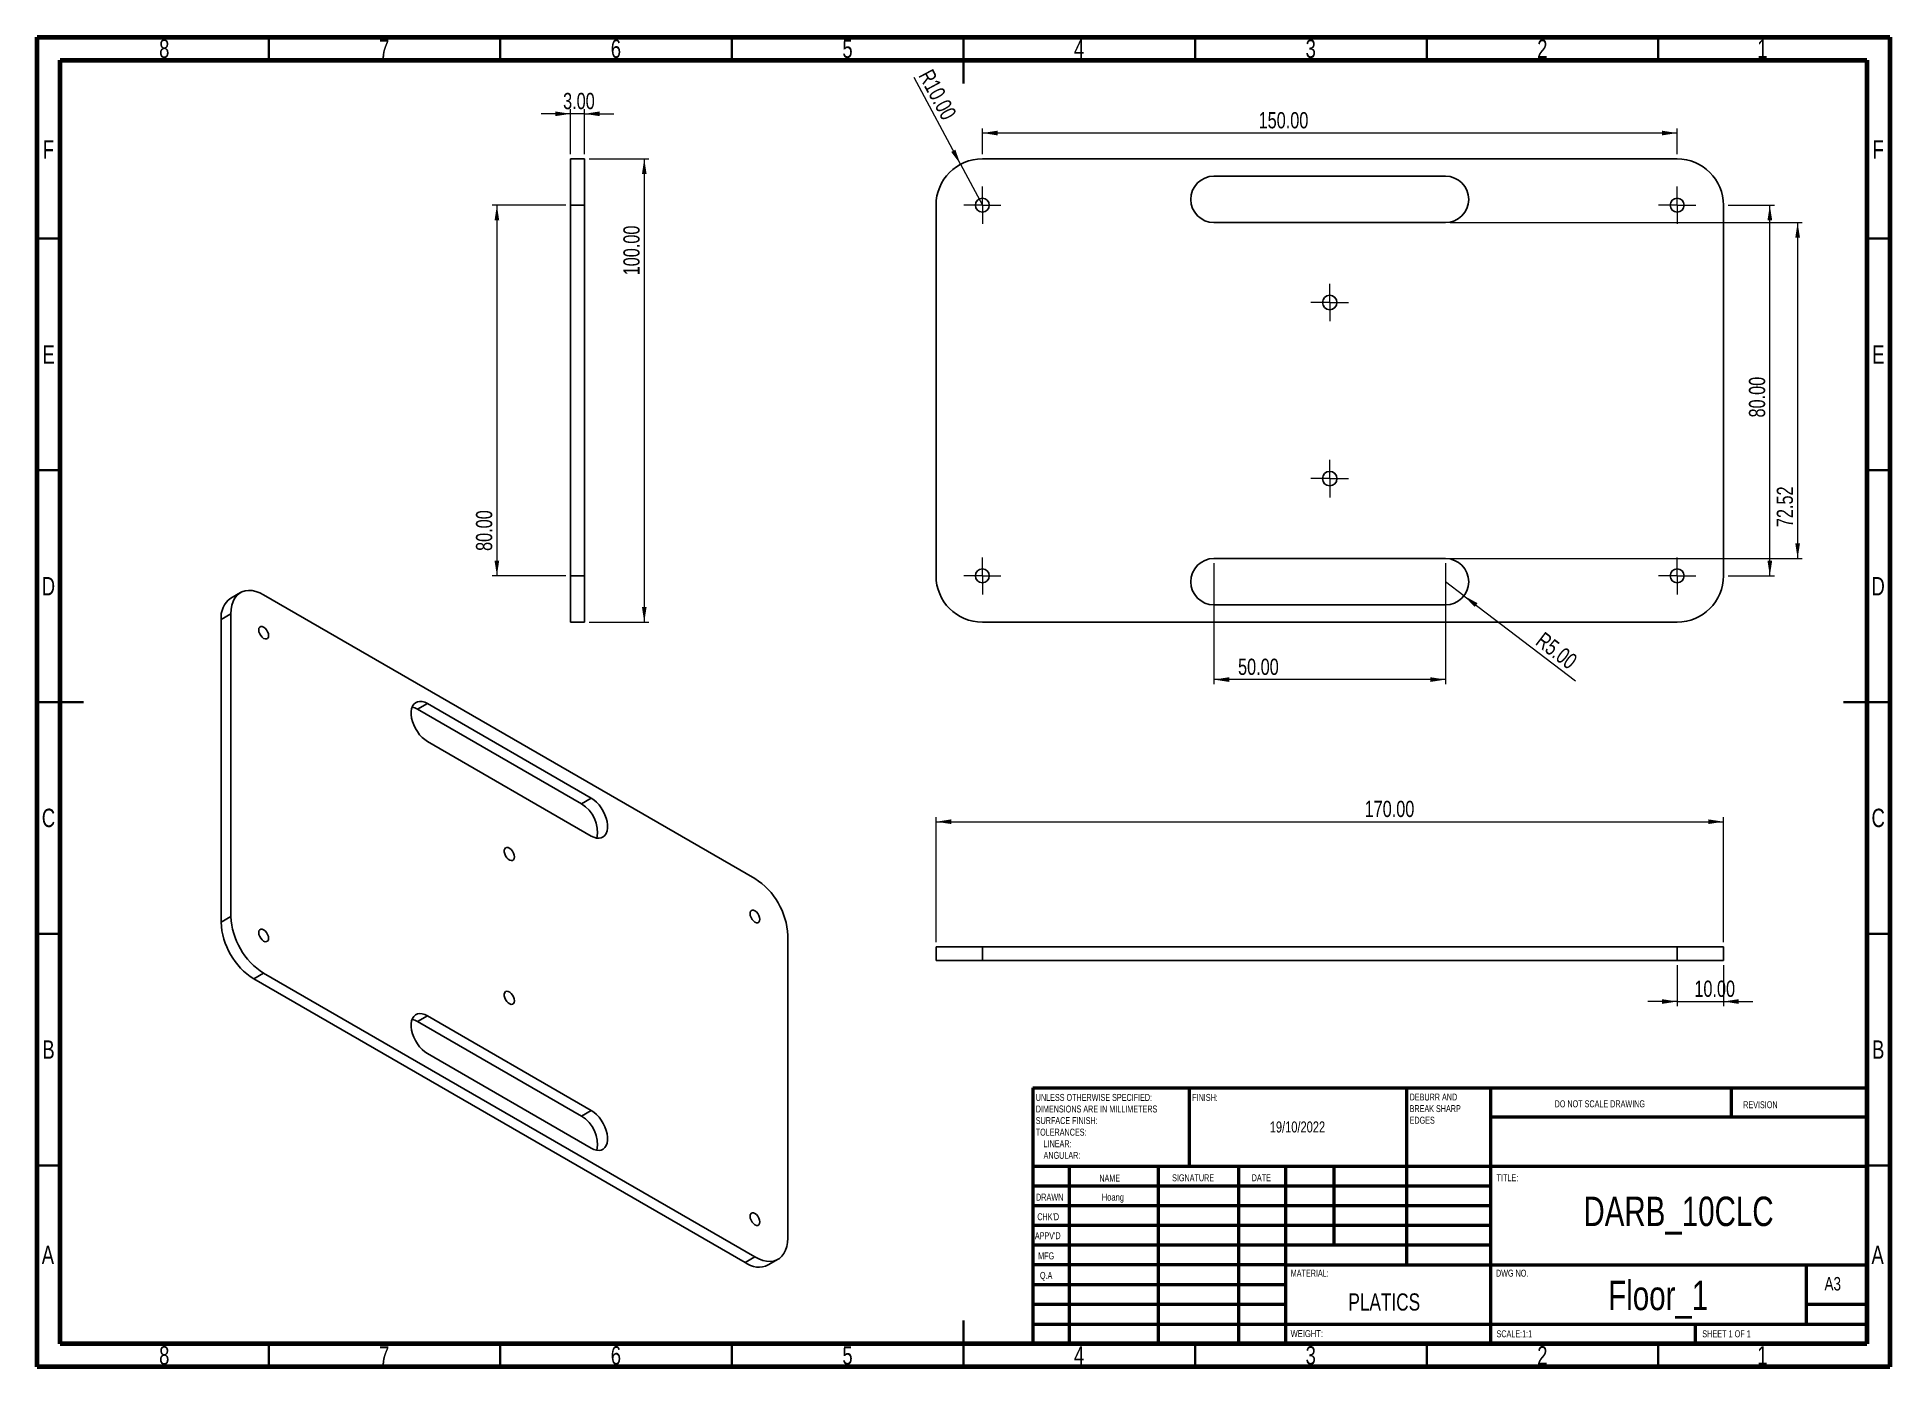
# Model space of a CAD drawing. Header units: millimetres. Extents: x 15 to 415, y 5 to 292.
import ezdxf

# ---------------------------------------------------------------- set-up
doc = ezdxf.new("R2010")
doc.units = ezdxf.units.MM
doc.styles.add('SLDTEXTSTYLE0', font='TXT', dxfattribs={"width": 0.75})
doc.styles.add('SLDTEXTSTYLE1', font='TXT', dxfattribs={"width": 0.686449})
doc.styles.add('SLDTEXTSTYLE2', font='TXT', dxfattribs={"width": 0.6875})
doc.dimstyles.new('SLDDIMSTYLE0', dxfattribs={"dimtxt": 3.5, "dimasz": 3.302, "dimexe": 0, "dimexo": 0.0625, "dimgap": 0.875, "dimtad": 1, "dimrnd": 1e-09, "dimzin": 4, "dimdsep": 46, "dimtxsty": 'SLDTEXTSTYLE0', "dimsah": 1, "dimcen": 0.09, "dimadec": 0, "dimazin": 1, "dimtfac": 1, "dimtofl": 0, "dimtmove": 0, "dimatfit": 3, "dimfxl": 0, "dimfrac": 2, "dimtolj": 1, "dimtzin": 12, "dimarcsym": 0})
doc.dimstyles.new('SLDDIMSTYLE1', dxfattribs={"dimtxt": 3.5, "dimasz": 3.302, "dimexe": 0, "dimexo": 0.0625, "dimgap": 0.875, "dimtad": 1, "dimrnd": 1e-09, "dimzin": 4, "dimdsep": 46, "dimtxsty": 'SLDTEXTSTYLE0', "dimsah": 1, "dimcen": 0, "dimadec": 0, "dimazin": 1, "dimtfac": 1, "dimtofl": 0, "dimtmove": 0, "dimatfit": 3, "dimfxl": 0, "dimfrac": 2, "dimtolj": 1, "dimtzin": 12, "dimarcsym": 0})
doc.dimstyles.new('SLDDIMSTYLE2', dxfattribs={"dimtxt": 3.5, "dimasz": 3.302, "dimexe": 0, "dimexo": 0.0625, "dimgap": 0.875, "dimtad": 1, "dimrnd": 1e-09, "dimzin": 12, "dimdsep": 46, "dimtxsty": 'SLDTEXTSTYLE0', "dimsah": 1, "dimcen": 0.09, "dimadec": 0, "dimazin": 3, "dimtfac": 1, "dimtofl": 0, "dimtmove": 0, "dimatfit": 3, "dimfxl": 0, "dimfrac": 2, "dimtolj": 1, "dimtzin": 12, "dimarcsym": 0})
doc.dimstyles.new('SLDDIMSTYLE3', dxfattribs={"dimtxt": 3.5, "dimasz": 3.302, "dimexe": 0, "dimexo": 0.0625, "dimgap": 0.875, "dimtad": 1, "dimrnd": 1e-09, "dimzin": 4, "dimdsep": 46, "dimtxsty": 'SLDTEXTSTYLE0', "dimsah": 1, "dimcen": 0.09, "dimadec": 0, "dimazin": 1, "dimtfac": 1, "dimtmove": 0, "dimatfit": 0, "dimfxl": 0, "dimfrac": 2, "dimtolj": 1, "dimtzin": 12, "dimarcsym": 0})

msp = doc.modelspace()

# ---------------------------------------------------------------- texts
at = {"color": 7, "linetype": 'Continuous', "lineweight": 0}
for s, insert, char_height, attachment_point, style in [('8', (42.46, 291.474), 3.969, 2, 'SLDTEXTSTYLE0'), ('7', (89.96, 291.474), 3.969, 2, 'SLDTEXTSTYLE0'), ('6', (139.96, 291.474), 3.969, 2, 'SLDTEXTSTYLE0'), ('5', (189.96, 291.474), 3.969, 2, 'SLDTEXTSTYLE0'), ('4', (239.96, 291.474), 3.969, 2, 'SLDTEXTSTYLE0'), ('3', (289.96, 291.474), 3.969, 2, 'SLDTEXTSTYLE0'), ('2', (339.96, 291.474), 3.969, 2, 'SLDTEXTSTYLE0'), ('1', (387.46, 291.474), 3.969, 2, 'SLDTEXTSTYLE0'), ('F', (17.458, 269.724), 3.969, 2, 'SLDTEXTSTYLE0'), ('F', (412.458, 269.724), 3.969, 2, 'SLDTEXTSTYLE0'), ('E', (17.508, 225.474), 3.969, 2, 'SLDTEXTSTYLE0'), ('E', (412.508, 225.474), 3.969, 2, 'SLDTEXTSTYLE0'), ('D', (17.453, 175.474), 3.969, 2, 'SLDTEXTSTYLE0'), ('D', (412.453, 175.474), 3.969, 2, 'SLDTEXTSTYLE0'), ('C', (17.459, 125.474), 3.969, 2, 'SLDTEXTSTYLE0'), ('C', (412.459, 125.474), 3.969, 2, 'SLDTEXTSTYLE0'), ('B', (17.471, 75.474), 3.969, 2, 'SLDTEXTSTYLE0'), ('B', (412.471, 75.474), 3.969, 2, 'SLDTEXTSTYLE0'), ('FINISH:', (264.371, 63.919), 1.5, 1, 'SLDTEXTSTYLE0'), ('DO NOT SCALE DRAWING', (342.615, 62.533), 1.5, 1, 'SLDTEXTSTYLE0'), ('REVISION', (383.328, 62.335), 1.5, 1, 'SLDTEXTSTYLE0'), ('19/10/2022', (287.092, 57.981), 2.3813, 2, 'SLDTEXTSTYLE0'), ('NAME', (244.322, 46.501), 1.5, 1, 'SLDTEXTSTYLE0'), ('SIGNATURE', (260.034, 46.562), 1.5, 1, 'SLDTEXTSTYLE0'), ('DATE', (277.215, 46.576), 1.5, 1, 'SLDTEXTSTYLE0'), ('TITLE:', (330.09, 46.576), 1.5, 1, 'SLDTEXTSTYLE0'), ('DRAWN', (230.643, 42.385), 1.5, 1, 'SLDTEXTSTYLE1'), ('Hoang', (247.241, 42.383), 1.4986, 2, 'SLDTEXTSTYLE0'), ('DARB_10CLC', (369.357, 41.754), 6.35, 2, 'SLDTEXTSTYLE0'), ("CHK'D", (230.939, 38.162), 1.5, 1, 'SLDTEXTSTYLE0'), ("APPV'D", (230.402, 34.066), 1.5, 1, 'SLDTEXTSTYLE0'), ('A', (17.34, 31.168), 3.969, 2, 'SLDTEXTSTYLE0'), ('MFG', (231.124, 29.716), 1.5, 1, 'SLDTEXTSTYLE0'), ('A', (412.34, 31.168), 3.969, 2, 'SLDTEXTSTYLE0'), ('Q.A', (231.509, 25.505), 1.5, 1, 'SLDTEXTSTYLE0'), ('MATERIAL:', (285.646, 25.986), 1.5, 1, 'SLDTEXTSTYLE0'), ('DWG NO.', (329.953, 25.986), 1.5, 1, 'SLDTEXTSTYLE0'), ('A3', (400.871, 24.406), 2.9104, 1, 'SLDTEXTSTYLE0'), ('PLATICS', (305.832, 20.869), 3.7042, 2, 'SLDTEXTSTYLE0'), ('Floor_1', (364.976, 23.607), 6.35, 2, 'SLDTEXTSTYLE0'), ('WEIGHT:', (285.618, 12.949), 1.4986, 1, 'SLDTEXTSTYLE0'), ('SCALE:1:1', (330.074, 12.9), 1.5, 1, 'SLDTEXTSTYLE0'), ('SHEET 1 OF 1', (374.478, 12.9), 1.5, 1, 'SLDTEXTSTYLE2'), ('8', (42.46, 9.474), 3.969, 2, 'SLDTEXTSTYLE0'), ('7', (89.96, 9.474), 3.969, 2, 'SLDTEXTSTYLE0'), ('6', (139.96, 9.474), 3.969, 2, 'SLDTEXTSTYLE0'), ('5', (189.96, 9.474), 3.969, 2, 'SLDTEXTSTYLE0'), ('4', (239.96, 9.474), 3.969, 2, 'SLDTEXTSTYLE0'), ('3', (289.96, 9.474), 3.969, 2, 'SLDTEXTSTYLE0'), ('2', (339.96, 9.474), 3.969, 2, 'SLDTEXTSTYLE0'), ('1', (387.46, 9.474), 3.969, 2, 'SLDTEXTSTYLE0')]:
    msp.add_mtext(s, dxfattribs=dict(at, insert=insert, char_height=char_height, attachment_point=attachment_point, style=style))

# ---------------------------------------------------------------- blocks, each defined once
blk = doc.blocks.new('SW_NOTE_0')
at = {"color": 0, "linetype": 'Continuous', "lineweight": 0, "char_height": 1.5, "attachment_point": 1, "style": 'SLDTEXTSTYLE0'}
for s, insert in [('UNLESS OTHERWISE SPECIFIED:', (0, 1.93)), ('SURFACE FINISH:', (0, -3.07)), ('DIMENSIONS ARE IN MILLIMETERS', (0, -0.57)), ('TOLERANCES:', (0, -5.57)), ('ANGULAR:', (1.69, -10.57)), ('LINEAR:', (1.69, -8.07))]:
    blk.add_mtext(s, dxfattribs=dict(at, insert=insert))
blk = doc.blocks.new('SW_NOTE_0_1')
at = {"color": 0, "linetype": 'Continuous', "lineweight": 0, "char_height": 1.5, "attachment_point": 1, "style": 'SLDTEXTSTYLE0'}
for s, insert in [('DEBURR AND', (0, 1.93)), ('BREAK SHARP', (0, -0.57)), ('EDGES', (0, -3.07))]:
    blk.add_mtext(s, dxfattribs=dict(at, insert=insert))
blk = doc.blocks.new('_D')
at = {"color": 7, "linetype": 'Continuous', "lineweight": 0}
for p, q in [((219.07, 266.72), (219.07, 272.29)), ((369.07, 266.72), (369.07, 272.29)), ((369.07, 271.29), (219.07, 271.29))]:
    blk.add_line(p, q, dxfattribs=at)
at = {"color": 7, "linetype": 'Continuous', "lineweight": 18}
for points in [[(219.07, 271.29), (222.37, 270.78), (222.37, 271.8)], [(369.07, 271.29), (365.77, 271.8), (365.77, 270.78)]]:
    blk.add_solid(points, dxfattribs=at)
at = {"color": 7, "linetype": 'Continuous', "lineweight": 18, "insert": (278.71, 275.8), "char_height": 3.5, "attachment_point": 1, "style": 'SLDTEXTSTYLE0'}
blk.add_mtext('150.00', dxfattribs=at)
blk = doc.blocks.new('_D_1')
at = {"color": 7, "linetype": 'Continuous', "lineweight": 0}
for p, q in [((380.07, 255.72), (390.07, 255.72)), ((389.07, 175.72), (389.07, 255.72)), ((380.07, 175.72), (390.07, 175.72))]:
    blk.add_line(p, q, dxfattribs=at)
at = {"color": 7, "linetype": 'Continuous', "lineweight": 18}
for points in [[(389.07, 255.72), (388.56, 252.42), (389.58, 252.42)], [(389.07, 175.72), (389.58, 179.02), (388.56, 179.02)]]:
    blk.add_solid(points, dxfattribs=at)
at = {"color": 7, "linetype": 'Continuous', "lineweight": 18, "insert": (384.56, 209.9), "char_height": 3.5, "attachment_point": 1, "rotation": 90, "style": 'SLDTEXTSTYLE0'}
blk.add_mtext('80.00', dxfattribs=at)
blk = doc.blocks.new('_D_2')
at = {"color": 7, "linetype": 'Continuous', "lineweight": 0}
for p, q in [((269.07, 178.46), (269.07, 152.34)), ((319.07, 178.46), (319.07, 152.34)), ((319.07, 153.34), (269.07, 153.34))]:
    blk.add_line(p, q, dxfattribs=at)
at = {"color": 7, "linetype": 'Continuous', "lineweight": 18}
for points in [[(269.07, 153.34), (272.37, 152.83), (272.37, 153.85)], [(319.07, 153.34), (315.77, 153.85), (315.77, 152.83)]]:
    blk.add_solid(points, dxfattribs=at)
at = {"color": 7, "linetype": 'Continuous', "lineweight": 18, "insert": (274.27, 157.85), "char_height": 3.5, "attachment_point": 1, "style": 'SLDTEXTSTYLE0'}
blk.add_mtext('50.00', dxfattribs=at)
blk = doc.blocks.new('_D_3')
at = {"color": 7, "linetype": 'Continuous', "lineweight": 0}
for q in [(319.07, 174.46), (347.09, 153.04)]:
    blk.add_line((323.04, 171.43), q, dxfattribs=at)
at = {"color": 7, "linetype": 'Continuous', "lineweight": 18}
blk.add_solid([(323.04, 171.43), (325.36, 169.02), (325.97, 169.82)], dxfattribs=at)
at = {"color": 7, "linetype": 'Continuous', "lineweight": 18, "insert": (340.38, 163.83), "char_height": 3.5, "attachment_point": 1, "rotation": 322.59, "style": 'SLDTEXTSTYLE0'}
blk.add_mtext('R5.00', dxfattribs=at)
blk = doc.blocks.new('_D_4')
at = {"color": 7, "linetype": 'Continuous', "lineweight": 0}
for q in [(204.33, 283.27), (219.07, 255.72)]:
    blk.add_line((214.35, 264.54), q, dxfattribs=at)
at = {"color": 7, "linetype": 'Continuous', "lineweight": 18}
blk.add_solid([(214.35, 264.54), (213.24, 267.69), (212.35, 267.21)], dxfattribs=at)
at = {"color": 7, "linetype": 'Continuous', "lineweight": 18, "insert": (208.29, 285.39), "char_height": 3.5, "attachment_point": 1, "rotation": 298.1519, "style": 'SLDTEXTSTYLE0'}
blk.add_mtext('R10.00', dxfattribs=at)
blk = doc.blocks.new('_D_5')
at = {"color": 7, "linetype": 'Continuous', "lineweight": 0}
for p, q in [((320.07, 251.98), (396.07, 251.98)), ((395.07, 251.98), (395.07, 179.46)), ((320.07, 179.46), (396.07, 179.46))]:
    blk.add_line(p, q, dxfattribs=at)
at = {"color": 7, "linetype": 'Continuous', "lineweight": 18}
for points in [[(395.07, 251.98), (394.56, 248.68), (395.58, 248.68)], [(395.07, 179.46), (395.58, 182.76), (394.56, 182.76)]]:
    blk.add_solid(points, dxfattribs=at)
at = {"color": 7, "linetype": 'Continuous', "lineweight": 18, "insert": (390.56, 186.24), "char_height": 3.5, "attachment_point": 1, "rotation": 90, "style": 'SLDTEXTSTYLE0'}
blk.add_mtext('72.52', dxfattribs=at)
blk = doc.blocks.new('SW_CENTERMARKSYMBOL_0')
at = {"color": 0, "linetype": 'Continuous', "lineweight": 18}
for p, q in [((0, 2.5), (0, 4)), ((-2.5, 0), (-4, 0)), ((0, 0), (-2.5, 0)), ((0, 0), (0, 2.5)), ((0, 0), (0, -2.5)), ((0, 0), (2.5, 0)), ((2.5, 0), (4, 0)), ((0, -2.5), (0, -4))]:
    blk.add_line(p, q, dxfattribs=at)
blk = doc.blocks.new('SW_CENTERMARKSYMBOL_1')
at = {"color": 0, "linetype": 'Continuous', "lineweight": 18}
for p, q in [((0, 2.5), (0, 4)), ((-2.5, 0), (-4, 0)), ((0, 0), (-2.5, 0)), ((0, 0), (0, 2.5)), ((0, 0), (0, -2.5)), ((0, 0), (2.5, 0)), ((2.5, 0), (4, 0)), ((0, -2.5), (0, -4))]:
    blk.add_line(p, q, dxfattribs=at)
blk = doc.blocks.new('SW_CENTERMARKSYMBOL_2')
at = {"color": 0, "linetype": 'Continuous', "lineweight": 18}
for p, q in [((0, 2.5), (0, 4)), ((-2.5, 0), (-4, 0)), ((0, 0), (-2.5, 0)), ((0, 0), (0, 2.5)), ((0, 0), (0, -2.5)), ((0, 0), (2.5, 0)), ((2.5, 0), (4, 0)), ((0, -2.5), (0, -4))]:
    blk.add_line(p, q, dxfattribs=at)
blk = doc.blocks.new('SW_CENTERMARKSYMBOL_3')
at = {"color": 0, "linetype": 'Continuous', "lineweight": 18}
for p, q in [((0, 2.5), (0, 4)), ((-2.5, 0), (-4, 0)), ((0, 0), (-2.5, 0)), ((0, 0), (0, 2.5)), ((0, 0), (0, -2.5)), ((0, 0), (2.5, 0)), ((2.5, 0), (4, 0)), ((0, -2.5), (0, -4))]:
    blk.add_line(p, q, dxfattribs=at)
blk = doc.blocks.new('SW_CENTERMARKSYMBOL_4')
at = {"color": 0, "linetype": 'Continuous', "lineweight": 18}
for p, q in [((0, 2.5), (0, 4.06)), ((-2.5, 0), (-4.06, 0)), ((0, 0), (-2.5, 0)), ((0, 0), (0, 2.5)), ((0, 0), (0, -2.5)), ((0, 0), (2.5, 0)), ((2.5, 0), (4.06, 0)), ((0, -2.5), (0, -4.06))]:
    blk.add_line(p, q, dxfattribs=at)
blk = doc.blocks.new('SW_CENTERMARKSYMBOL_5')
at = {"color": 0, "linetype": 'Continuous', "lineweight": 18}
for p, q in [((0, 2.5), (0, 4.06)), ((-2.5, 0), (-4.06, 0)), ((0, 0), (-2.5, 0)), ((0, 0), (0, 2.5)), ((0, 0), (0, -2.5)), ((0, 0), (2.5, 0)), ((2.5, 0), (4.06, 0)), ((0, -2.5), (0, -4.06))]:
    blk.add_line(p, q, dxfattribs=at)
blk = doc.blocks.new('_D_6')
at = {"color": 7, "linetype": 'Continuous', "lineweight": 0}
for p, q in [((209.07, 96.69), (209.07, 123.66)), ((209.07, 122.66), (379.07, 122.66)), ((379.07, 96.69), (379.07, 123.66))]:
    blk.add_line(p, q, dxfattribs=at)
at = {"color": 7, "linetype": 'Continuous', "lineweight": 18}
for points in [[(209.07, 122.66), (212.37, 122.16), (212.37, 123.17)], [(379.07, 122.66), (375.77, 123.17), (375.77, 122.16)]]:
    blk.add_solid(points, dxfattribs=at)
at = {"color": 7, "linetype": 'Continuous', "lineweight": 18, "insert": (301.59, 127.18), "char_height": 3.5, "attachment_point": 1, "style": 'SLDTEXTSTYLE0'}
blk.add_mtext('170.00', dxfattribs=at)
blk = doc.blocks.new('_D_7')
at = {"color": 7, "linetype": 'Continuous', "lineweight": 0}
for p, q in [((369.07, 91.69), (369.07, 82.86)), ((379.07, 91.69), (379.07, 82.86)), ((369.07, 83.86), (362.72, 83.86)), ((369.07, 83.86), (379.07, 83.86)), ((379.07, 83.86), (385.42, 83.86))]:
    blk.add_line(p, q, dxfattribs=at)
at = {"color": 7, "linetype": 'Continuous', "lineweight": 18}
for points in [[(369.07, 83.86), (365.77, 84.37), (365.77, 83.35)], [(379.07, 83.86), (382.37, 83.35), (382.37, 84.37)]]:
    blk.add_solid(points, dxfattribs=at)
at = {"color": 7, "linetype": 'Continuous', "lineweight": 18, "insert": (372.78, 88.37), "char_height": 3.5, "attachment_point": 1, "style": 'SLDTEXTSTYLE0'}
blk.add_mtext('10.00', dxfattribs=at)
blk = doc.blocks.new('_D_8')
at = {"color": 7, "linetype": 'Continuous', "lineweight": 0}
for p, q in [((134.17, 265.72), (147.08, 265.72)), ((146.08, 265.72), (146.08, 165.72)), ((134.17, 165.72), (147.08, 165.72))]:
    blk.add_line(p, q, dxfattribs=at)
at = {"color": 7, "linetype": 'Continuous', "lineweight": 18}
for points in [[(146.08, 265.72), (145.58, 262.42), (146.59, 262.42)], [(146.08, 165.72), (146.59, 169.02), (145.58, 169.02)]]:
    blk.add_solid(points, dxfattribs=at)
at = {"color": 7, "linetype": 'Continuous', "lineweight": 18, "insert": (141.57, 240.58), "char_height": 3.5, "attachment_point": 1, "rotation": 90, "style": 'SLDTEXTSTYLE0'}
blk.add_mtext('100.00', dxfattribs=at)
blk = doc.blocks.new('_D_9')
at = {"color": 7, "linetype": 'Continuous', "lineweight": 0}
for p, q in [((130.17, 266.72), (130.17, 276.44)), ((133.17, 266.72), (133.17, 276.44)), ((130.17, 275.44), (123.82, 275.44)), ((133.17, 275.44), (130.17, 275.44)), ((133.17, 275.44), (139.52, 275.44))]:
    blk.add_line(p, q, dxfattribs=at)
at = {"color": 7, "linetype": 'Continuous', "lineweight": 18}
for points in [[(130.17, 275.44), (126.86, 275.95), (126.86, 274.93)], [(133.17, 275.44), (136.47, 274.93), (136.47, 275.95)]]:
    blk.add_solid(points, dxfattribs=at)
at = {"color": 7, "linetype": 'Continuous', "lineweight": 18, "insert": (128.56, 279.95), "char_height": 3.5, "attachment_point": 1, "style": 'SLDTEXTSTYLE0'}
blk.add_mtext('3.00', dxfattribs=at)
blk = doc.blocks.new('_D_10')
at = {"color": 7, "linetype": 'Continuous', "lineweight": 0}
for p, q in [((129.17, 255.72), (113.27, 255.72)), ((114.27, 255.72), (114.27, 175.72)), ((129.17, 175.72), (113.27, 175.72))]:
    blk.add_line(p, q, dxfattribs=at)
at = {"color": 7, "linetype": 'Continuous', "lineweight": 18}
for points in [[(114.27, 255.72), (113.76, 252.42), (114.77, 252.42)], [(114.27, 175.72), (114.77, 179.02), (113.76, 179.02)]]:
    blk.add_solid(points, dxfattribs=at)
at = {"color": 7, "linetype": 'Continuous', "lineweight": 18, "insert": (109.75, 181.1), "char_height": 3.5, "attachment_point": 1, "rotation": 90, "style": 'SLDTEXTSTYLE0'}
blk.add_mtext('80.00', dxfattribs=at)

# ---------------------------------------------------------------- dimensions: what is measured, and where the dimension line sits
at = {"color": 7, "linetype": 'Continuous', "lineweight": 18}
for center, mpoint, picture, middle in [((219.07, 255.72), (214.352, 264.537), '_D_4', (207.67, 277.025)), ((319.07, 174.463), (323.042, 171.425), '_D_3', (342.469, 156.566))]:
    dim = msp.add_radius_dim(center=center, mpoint=mpoint, dimstyle='SLDDIMSTYLE1', dxfattribs=at)
    dim.commit()
    dim.dimension.update_dxf_attribs({"geometry": picture, "text_midpoint": middle, "dimtype": 164})
for base, p1, p2, dimstyle, picture, middle in [((130.166, 275.439), (133.166, 265.72), (130.166, 265.72), 'SLDDIMSTYLE3', '_D_9', (133.091, 275.439)), ((219.07, 271.289), (369.07, 265.72), (219.07, 265.72), 'SLDDIMSTYLE0', '_D', (285.825, 271.289)), ((269.07, 153.34), (319.07, 179.463), (269.07, 179.463), 'SLDDIMSTYLE0', '_D_2', (280.088, 153.34)), ((379.07, 122.664), (209.07, 95.686), (379.07, 95.686), 'SLDDIMSTYLE0', '_D_6', (308.702, 122.664)), ((379.07, 83.857), (369.07, 92.686), (379.07, 92.686), 'SLDDIMSTYLE3', '_D_7', (378.603, 83.857))]:
    dim = msp.add_linear_dim(base=base, p1=p1, p2=p2, dimstyle=dimstyle, dxfattribs=at)
    dim.commit()
    dim.dimension.update_dxf_attribs({"geometry": picture, "text_midpoint": middle, "dimtype": 160})
for base, p1, p2, dimstyle, picture, middle in [((146.084, 165.72), (133.166, 265.72), (133.166, 165.72), 'SLDDIMSTYLE0', '_D_8', (146.084, 247.69)), ((114.267, 175.72), (130.166, 255.72), (130.166, 175.72), 'SLDDIMSTYLE0', '_D_10', (114.267, 186.916)), ((389.07, 255.72), (379.07, 175.72), (379.07, 255.72), 'SLDDIMSTYLE0', '_D_1', (389.07, 215.72)), ((395.0703, 179.4626), (319.0703, 251.9782), (319.0703, 179.4626), 'SLDDIMSTYLE2', '_D_5', (395.0703, 192.0562))]:
    dim = msp.add_linear_dim(base=base, p1=p1, p2=p2, angle=90, dimstyle=dimstyle, dxfattribs=at)
    dim.commit()
    dim.dimension.update_dxf_attribs({"geometry": picture, "text_midpoint": middle, "dimtype": 160})

# ---------------------------------------------------------------- linework, layer by layer
at = {"color": 7, "linetype": 'Continuous', "lineweight": 70}
for p, q in [((15, 5), (15, 292)), ((15, 292), (415, 292)), ((415, 292), (415, 5)), ((20, 10), (20, 287)), ((20, 287), (410, 287)), ((410, 287), (410, 10)), ((410, 10), (20, 10)), ((415, 5), (15, 5))]:
    msp.add_line(p, q, dxfattribs=at)
at = {"color": 7, "linetype": 'Continuous', "lineweight": 35}
for p, q in [((65, 287), (65, 292)), ((115, 287), (115, 292)), ((165, 287), (165, 292)), ((215, 292), (215, 282)), ((215, 287), (215, 292)), ((265, 287), (265, 292)), ((315, 287), (315, 292)), ((365, 287), (365, 292)), ((20, 248.5), (15, 248.5)), ((410, 248.5), (415, 248.5)), ((20, 198.5), (15, 198.5)), ((410, 198.5), (415, 198.5)), ((15, 148.5), (25, 148.5)), ((20, 148.5), (15, 148.5)), ((415, 148.5), (405, 148.5)), ((410, 148.5), (415, 148.5)), ((20, 98.5), (15, 98.5)), ((410, 98.5), (415, 98.5)), ((20, 48.5), (15, 48.5)), ((410, 48.5), (415, 48.5)), ((215, 5), (215, 15)), ((65, 10), (65, 5)), ((115, 10), (115, 5)), ((165, 10), (165, 5)), ((215, 10), (215, 5)), ((265, 10), (265, 5)), ((315, 10), (315, 5)), ((365, 10), (365, 5))]:
    msp.add_line(p, q, dxfattribs=at)
at = {"color": 7, "linetype": 'Continuous', "lineweight": 25}
for p, q in [((133.166, 265.72), (130.166, 265.72)), ((130.166, 265.72), (130.166, 255.72)), ((133.166, 265.72), (133.166, 255.72)), ((369.07, 265.72), (219.07, 265.72)), ((319.07, 261.978), (269.07, 261.978)), ((133.166, 255.72), (130.166, 255.72)), ((130.166, 255.72), (130.166, 175.72)), ((133.166, 255.72), (133.166, 175.72)), ((209.07, 255.72), (209.07, 175.72)), ((379.07, 175.72), (379.07, 255.72)), ((269.07, 251.978), (319.07, 251.978)), ((319.07, 179.463), (269.07, 179.463)), ((58.919, 172.113), (56.798, 170.889)), ((133.166, 175.72), (130.166, 175.72)), ((130.166, 175.72), (130.166, 165.72)), ((133.166, 175.72), (133.166, 165.72)), ((169.985, 110.388), (63.919, 171.618)), ((269.07, 169.463), (319.07, 169.463)), ((56.848, 167.535), (54.727, 166.31)), ((54.727, 166.31), (54.727, 100.987)), ((56.848, 167.535), (56.848, 102.212)), ((133.166, 165.72), (130.166, 165.72)), ((219.07, 165.72), (369.07, 165.72)), ((99.274, 148.152), (97.153, 146.928)), ((134.63, 127.742), (99.274, 148.152)), ((132.508, 126.518), (97.153, 146.928)), ((99.274, 139.987), (134.63, 119.577)), ((134.63, 127.742), (132.508, 126.518)), ((56.848, 102.212), (54.727, 100.987)), ((177.056, 32.817), (177.056, 98.14)), ((209.07, 95.686), (209.07, 92.686)), ((209.07, 95.686), (219.07, 95.686)), ((209.07, 92.686), (219.07, 92.686)), ((219.07, 95.686), (219.07, 92.686)), ((219.07, 95.686), (369.07, 95.686)), ((219.07, 92.686), (369.07, 92.686)), ((369.07, 95.686), (369.07, 92.686)), ((369.07, 95.686), (379.07, 95.686)), ((369.07, 92.686), (379.07, 92.686)), ((379.07, 95.686), (379.07, 92.686)), ((63.919, 89.964), (61.798, 88.739)), ((61.798, 88.739), (167.864, 27.509)), ((63.919, 89.964), (169.985, 28.733)), ((99.274, 80.775), (97.153, 79.55)), ((134.63, 60.365), (99.274, 80.775)), ((132.508, 59.14), (97.153, 79.55)), ((99.274, 72.61), (134.63, 52.199)), ((134.63, 60.365), (132.508, 59.14)), ((169.985, 28.733), (167.864, 27.509)), ((172.863, 27.014), (174.985, 28.238))]:
    msp.add_line(p, q, dxfattribs=at)
at = {"color": 7, "linetype": 'Continuous', "lineweight": 50}
for p, q in [((230, 65.25), (410, 65.25)), ((230, 65.25), (230, 10)), ((263.8, 48.25), (263.8, 65.25)), ((310.6, 65.25), (310.6, 27)), ((328.8, 65.25), (328.8, 10)), ((380.8, 58.875), (380.8, 65.25)), ((410, 58.875), (328.8, 58.875)), ((410, 48.25), (230, 48.25)), ((237.8, 48.25), (237.8, 10)), ((256.991, 48.25), (256.991, 10)), ((274.399, 48.25), (274.399, 10)), ((284.6, 10), (284.6, 48.25)), ((295, 31.25), (295, 48.25)), ((328.8, 44), (230, 44)), ((328.8, 39.75), (230, 39.75)), ((328.8, 35.5), (230, 35.5)), ((328.8, 31.25), (230, 31.25)), ((284.6, 27), (230, 27)), ((284.6, 27), (410, 27)), ((397, 14.25), (397, 27)), ((284.6, 22.75), (230, 22.75)), ((284.6, 18.5), (230, 18.5)), ((410, 18.5), (397, 18.5)), ((230, 14.25), (410, 14.25)), ((373, 10), (373, 14.25))]:
    msp.add_line(p, q, dxfattribs=at)
at = {"color": 7, "linetype": 'Continuous', "lineweight": 25, "flags": 128}
for points in [[(63.919, 171.618), (63.067, 172.051), (62.227, 172.358), (61.412, 172.535), (60.633, 172.58), (59.902, 172.492), (59.23, 172.272), (58.626, 171.923), (58.1, 171.451), (57.658, 170.862), (57.308, 170.165), (57.053, 169.37), (56.9, 168.489), (56.848, 167.535)], [(64.98, 162.84), (64.928, 163.249), (64.777, 163.677), (64.543, 164.084), (64.247, 164.428), (63.919, 164.678), (63.591, 164.807), (63.296, 164.804), (63.061, 164.668), (62.91, 164.414), (62.858, 164.065), (62.91, 163.657), (63.061, 163.228), (63.296, 162.822), (63.591, 162.477), (63.919, 162.228), (64.247, 162.099), (64.543, 162.102), (64.777, 162.237), (64.928, 162.492), (64.98, 162.84)], [(99.274, 148.152), (98.692, 148.433), (98.126, 148.594), (97.592, 148.632), (97.103, 148.545), (96.673, 148.336), (96.315, 148.011), (96.037, 147.579), (95.847, 147.05), (95.751, 146.441), (95.751, 145.767), (95.847, 145.046), (96.037, 144.299), (96.315, 143.545), (96.673, 142.806), (97.103, 142.101), (97.592, 141.45), (98.126, 140.871), (98.692, 140.379), (99.274, 139.987)], [(134.63, 119.577), (135.212, 119.296), (135.778, 119.135), (136.312, 119.097), (136.801, 119.184), (137.231, 119.393), (137.59, 119.718), (137.867, 120.15), (138.057, 120.679), (138.153, 121.288), (138.153, 121.963), (138.057, 122.683), (137.867, 123.43), (137.59, 124.184), (137.231, 124.923), (136.801, 125.628), (136.312, 126.279), (135.778, 126.858), (135.212, 127.351), (134.63, 127.742)], [(118.055, 115.053), (118.006, 115.457), (117.863, 115.882), (117.64, 116.289), (117.355, 116.643), (117.035, 116.913), (116.707, 117.074), (116.401, 117.112), (116.143, 117.023), (115.958, 116.817), (115.861, 116.51), (115.861, 116.13), (115.958, 115.711), (116.143, 115.291), (116.401, 114.905), (116.707, 114.59), (117.035, 114.372), (117.355, 114.272), (117.64, 114.297), (117.863, 114.446), (118.006, 114.706), (118.055, 115.053)], [(171.046, 101.61), (170.994, 102.018), (170.843, 102.447), (170.609, 102.853), (170.313, 103.198), (169.985, 103.447), (169.657, 103.576), (169.362, 103.573), (169.127, 103.437), (168.976, 103.183), (168.924, 102.834), (168.976, 102.426), (169.127, 101.998), (169.362, 101.591), (169.657, 101.247), (169.985, 100.997), (170.313, 100.868), (170.609, 100.871), (170.843, 101.007), (170.994, 101.261), (171.046, 101.61)], [(64.98, 97.517), (64.928, 97.926), (64.777, 98.354), (64.543, 98.761), (64.247, 99.105), (63.919, 99.354), (63.591, 99.484), (63.296, 99.48), (63.061, 99.345), (62.91, 99.09), (62.858, 98.742), (62.91, 98.333), (63.061, 97.905), (63.296, 97.499), (63.591, 97.154), (63.919, 96.905), (64.247, 96.775), (64.543, 96.779), (64.777, 96.914), (64.928, 97.169), (64.98, 97.517)], [(118.055, 84.025), (118.006, 84.429), (117.863, 84.853), (117.64, 85.26), (117.355, 85.615), (117.035, 85.884), (116.707, 86.045), (116.401, 86.083), (116.143, 85.995), (115.958, 85.788), (115.861, 85.481), (115.861, 85.101), (115.958, 84.683), (116.143, 84.262), (116.401, 83.877), (116.707, 83.561), (117.035, 83.344), (117.355, 83.243), (117.64, 83.269), (117.863, 83.418), (118.006, 83.678), (118.055, 84.025)], [(99.274, 80.775), (98.692, 81.055), (98.126, 81.216), (97.592, 81.254), (97.103, 81.168), (96.673, 80.959), (96.315, 80.634), (96.037, 80.201), (95.847, 79.673), (95.751, 79.063), (95.751, 78.389), (95.847, 77.669), (96.037, 76.921), (96.315, 76.168), (96.673, 75.429), (97.103, 74.724), (97.592, 74.073), (98.126, 73.493), (98.692, 73.001), (99.274, 72.61)], [(134.63, 52.199), (135.212, 51.919), (135.778, 51.758), (136.312, 51.72), (136.801, 51.807), (137.231, 52.015), (137.59, 52.34), (137.867, 52.773), (138.057, 53.301), (138.153, 53.911), (138.153, 54.585), (138.057, 55.306), (137.867, 56.053), (137.59, 56.806), (137.231, 57.546), (136.801, 58.25), (136.312, 58.901), (135.778, 59.481), (135.212, 59.973), (134.63, 60.365)], [(171.046, 36.287), (170.994, 36.695), (170.843, 37.123), (170.609, 37.53), (170.313, 37.875), (169.985, 38.124), (169.657, 38.253), (169.362, 38.25), (169.127, 38.114), (168.976, 37.86), (168.924, 37.511), (168.976, 37.103), (169.127, 36.674), (169.362, 36.268), (169.657, 35.923), (169.985, 35.674), (170.313, 35.545), (170.609, 35.548), (170.843, 35.684), (170.994, 35.938), (171.046, 36.287)], [(169.985, 28.733), (170.837, 28.301), (171.677, 27.994), (172.493, 27.817), (173.271, 27.772), (174.002, 27.86), (174.674, 28.08), (175.278, 28.429), (175.804, 28.901), (176.246, 29.49), (176.597, 30.187), (176.851, 30.981), (177.005, 31.862), (177.056, 32.817)]]:
    msp.add_lwpolyline(points, dxfattribs=at)
at = {"color": 7, "linetype": 'Continuous', "lineweight": 25}
for centre, radius in [((219.07, 255.72), 1.5), ((369.07, 255.72), 1.5), ((294.07, 234.72), 1.56), ((294.07, 196.72), 1.56), ((219.07, 175.72), 1.5), ((369.07, 175.72), 1.5)]:
    msp.add_circle(centre, radius, dxfattribs=at)
for centre, radius, start, end in [((219.07, 255.72), 10, 90, 180), ((369.07, 255.72), 10, 0, 90), ((269.07, 256.978), 5, 90, 270), ((319.07, 256.978), 5, 270, 90), ((269.07, 174.463), 5, 90, 270), ((319.07, 174.463), 5, 270, 90), ((219.07, 175.72), 10, 180, 270), ((369.07, 175.72), 10, 270, 0), ((59.823, 166.762), 5.116, 126.24035, 185.07184), ((95.375, 144.013), 3.415, 58.61168, 80.29844), ((128.952, 120.474), 7.012, 348.91186, 59.51928), ((161.747, 97.466), 15.324, 2.52009, 57.47991), ((70.036, 101.661), 15.324, 182.52009, 237.47991), ((72.157, 102.885), 15.324, 182.52009, 237.47991), ((95.375, 76.635), 3.415, 58.61168, 80.29844), ((128.952, 53.097), 7.012, 348.91186, 59.51928), ((170.772, 31.389), 4.849, 233.1466, 295.54294)]:
    msp.add_arc(centre, radius, start, end, dxfattribs=at)

# ---------------------------------------------------------------- block references
at = {"color": 7, "linetype": 'Continuous', "lineweight": 0}
for name, p in [('SW_CENTERMARKSYMBOL_1', (219.07, 255.72)), ('SW_CENTERMARKSYMBOL_0', (369.07, 255.72)), ('SW_CENTERMARKSYMBOL_4', (294.07, 234.72)), ('SW_CENTERMARKSYMBOL_5', (294.07, 196.72)), ('SW_CENTERMARKSYMBOL_2', (219.07, 175.72)), ('SW_CENTERMARKSYMBOL_3', (369.07, 175.72)), ('SW_NOTE_0_1', (311.309, 62.069)), ('SW_NOTE_0', (230.594, 61.987))]:
    msp.add_blockref(name, p, dxfattribs=at)

msp.set_redraw_order([(e.dxf.handle, doc.entitydb.next_handle()) for e in msp.query("TEXT MTEXT ATTDEF DIMENSION ARC_DIMENSION")])  # texts and dimensions are drawn at this point

doc.saveas('drawing.dxf')
